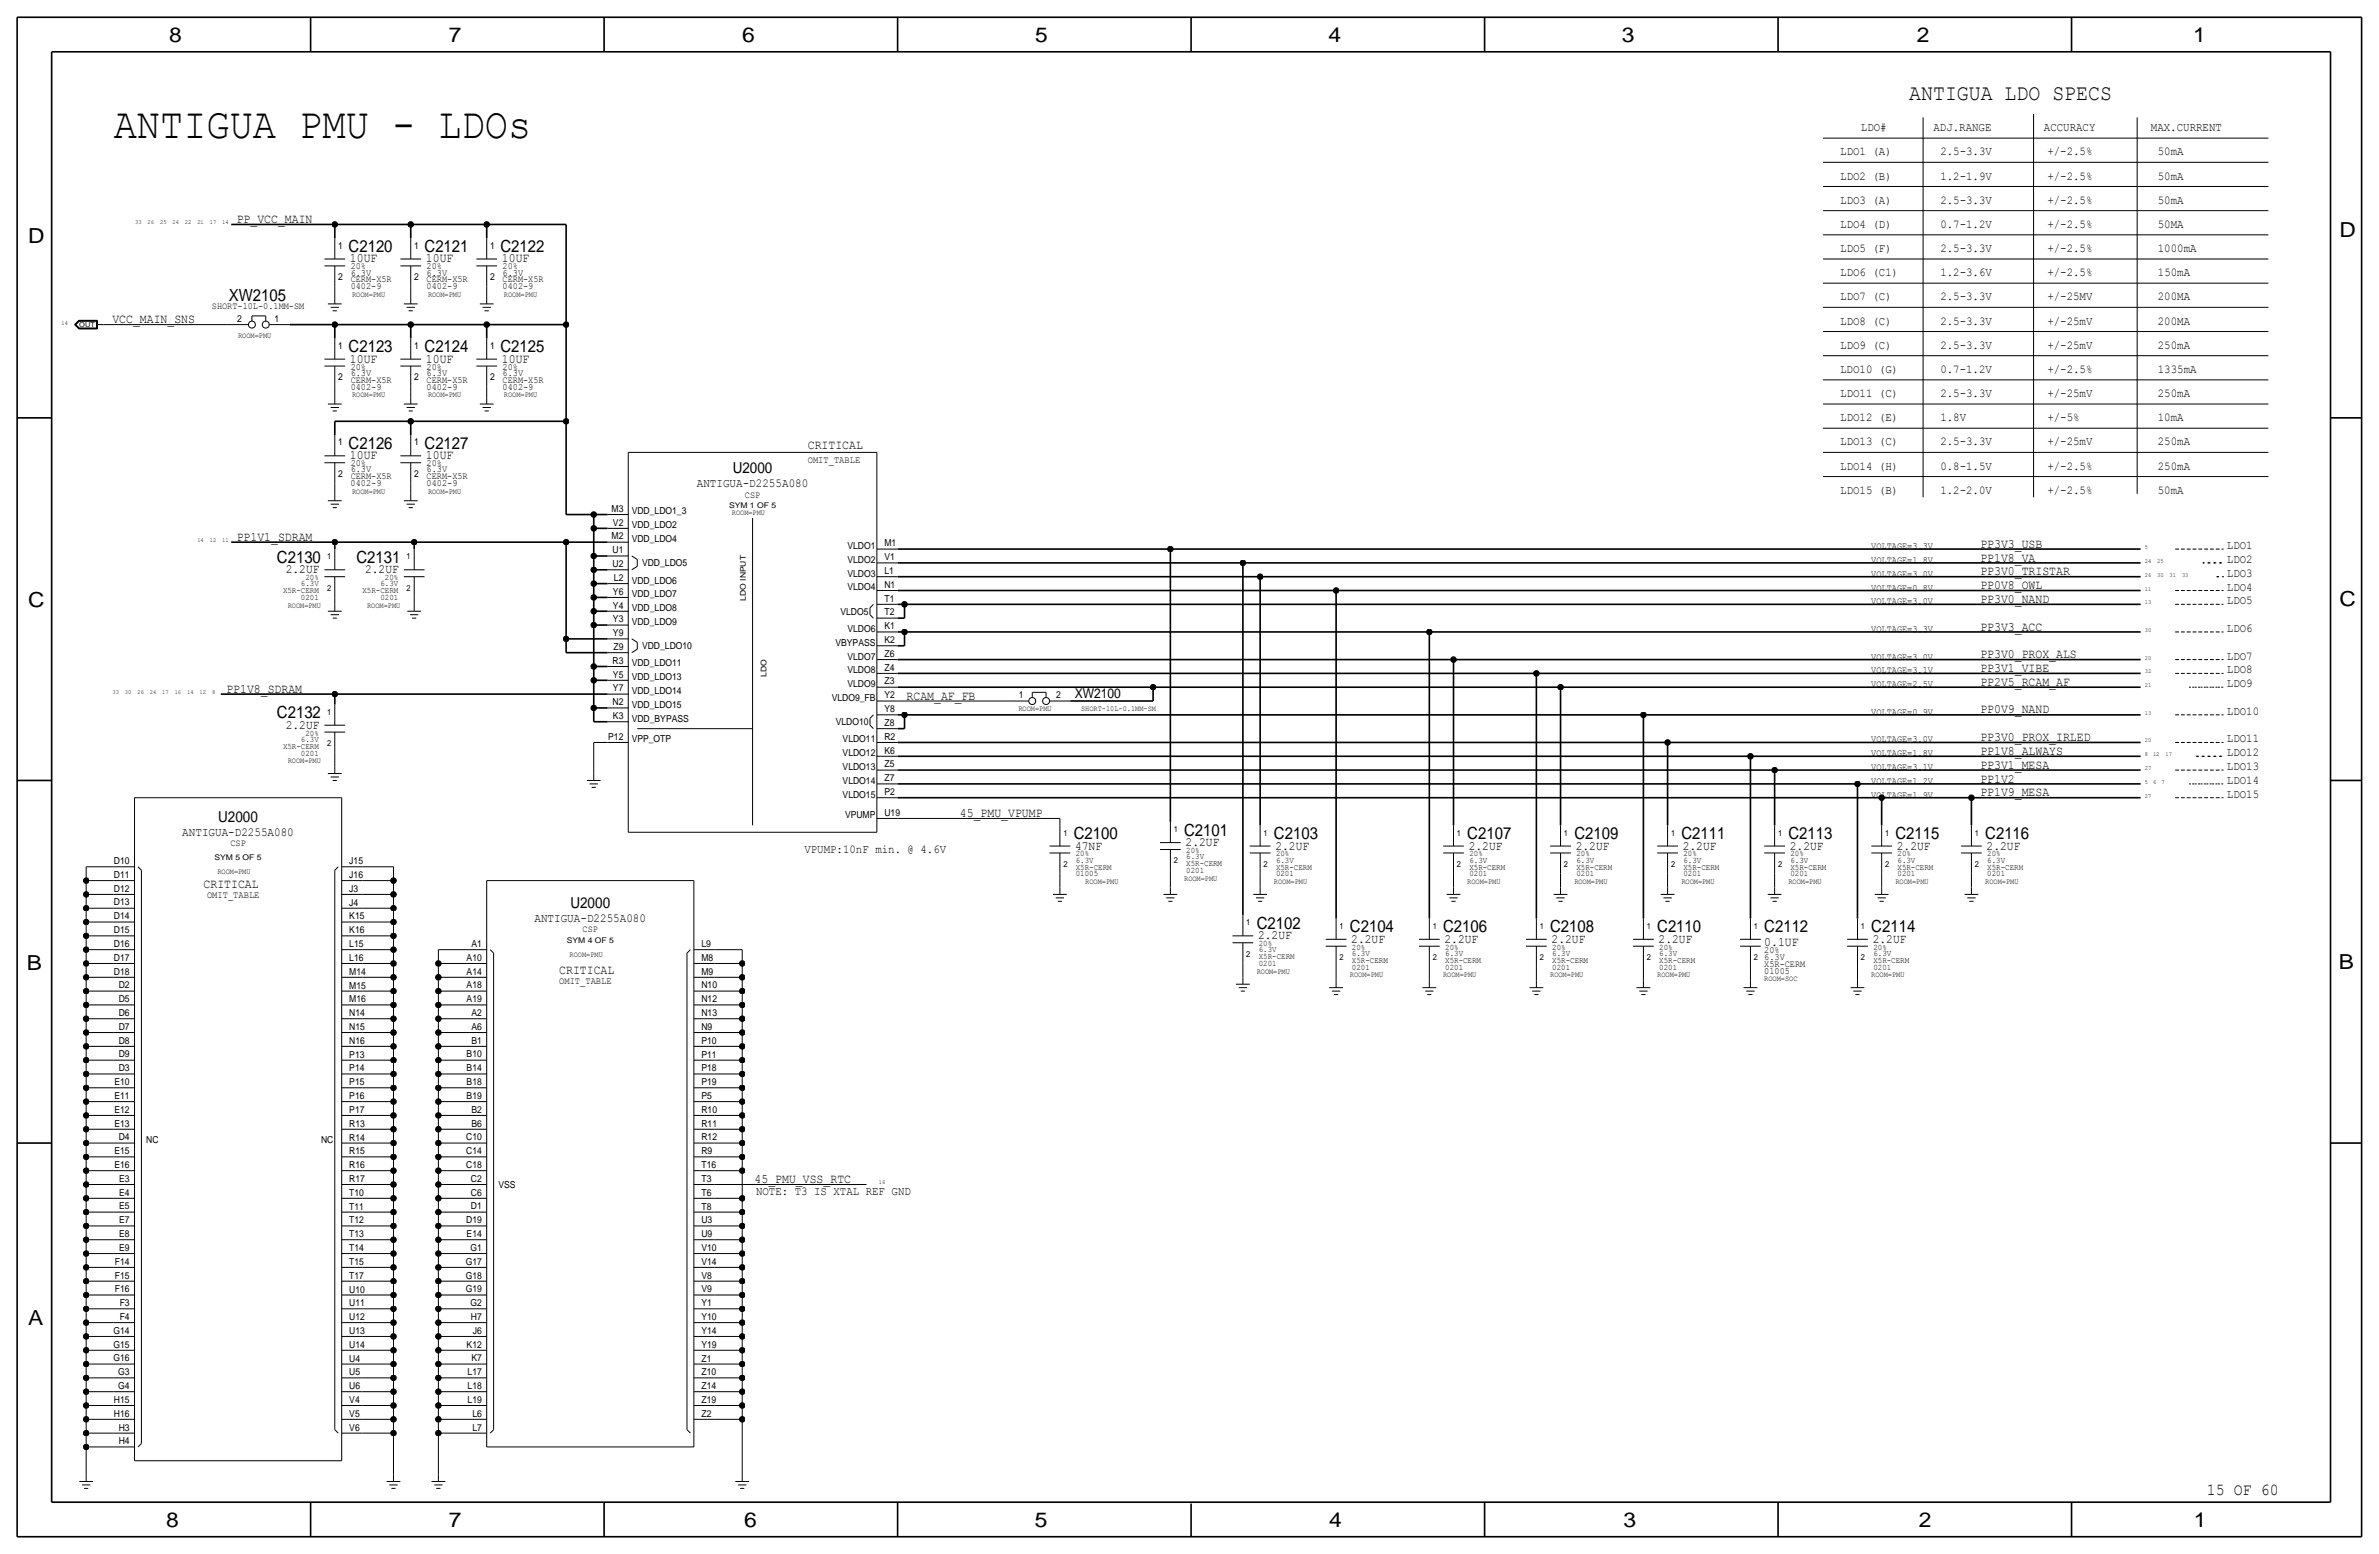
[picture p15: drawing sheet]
<svg xmlns="http://www.w3.org/2000/svg" width="875mm" height="572mm" viewBox="0 0 875 572" stroke-linecap="round" stroke-linejoin="round" font-family="sans-serif">
<defs><g id="words">
<text font-size="15.9" x="41.9" y="50.8">ANTIGUA PMU - LDOs</text>
<text font-size="8.2" x="702.3" y="36.8">ANTIGUA LDO SPECS</text>
<g font-size="7.6">
<text x="62.2" y="15.5">8</text>
<text x="165" y="15.5">7</text>
<text x="273" y="15.5">6</text>
<text x="380.7" y="15.5">5</text>
<text x="488.6" y="15.5">4</text>
<text x="596.6" y="15.5">3</text>
<text x="705.1" y="15.5">2</text>
<text x="806.7" y="15.5">1</text>
<text x="10.4" y="89.4">D</text>
<text x="860.5" y="87.1">D</text>
<text x="10.4" y="223.3">C</text>
<text x="860.5" y="222.8">C</text>
<text x="9.8" y="356.6">B</text>
<text x="860.2" y="356.4">B</text>
<text x="10.4" y="487.4">A</text>
<text x="61.2" y="561.6">8</text>
<text x="165" y="561.6">7</text>
<text x="273.8" y="561.6">6</text>
<text x="380.7" y="561.6">5</text>
<text x="488.9" y="561.6">4</text>
<text x="597.1" y="561.6">3</text>
<text x="705.8" y="561.6">2</text>
<text x="806.9" y="561.6">1</text>
</g>
<g font-size="6.2">
<text x="128.2" y="92.7">C2120</text>
<text x="156.2" y="92.7">C2121</text>
<text x="184.1" y="92.7">C2122</text>
<text x="84.1" y="110.7">XW2105</text>
<text x="128.2" y="129.5">C2123</text>
<text x="156.2" y="129.5">C2124</text>
<text x="184.1" y="129.5">C2125</text>
<text x="128.2" y="165.1">C2126</text>
<text x="156.2" y="165.1">C2127</text>
<text x="101.9" y="207">C2130</text>
<text x="131.1" y="207">C2131</text>
<text x="101.9" y="264.2">C2132</text>
<text x="394.9" y="308.6">C2100</text>
<text x="435.6" y="307.3">C2101</text>
<text x="468.6" y="308.6">C2103</text>
<text x="539.7" y="308.6">C2107</text>
<text x="579.1" y="308.6">C2109</text>
<text x="618.4" y="308.6">C2111</text>
<text x="657.8" y="308.6">C2113</text>
<text x="697.2" y="308.6">C2115</text>
<text x="730.2" y="308.6">C2116</text>
<text x="462.2" y="341.6">C2102</text>
<text x="496.5" y="342.9">C2104</text>
<text x="530.8" y="342.9">C2106</text>
<text x="570.2" y="342.9">C2108</text>
<text x="609.5" y="342.9">C2110</text>
<text x="648.9" y="342.9">C2112</text>
<text x="688.3" y="342.9">C2114</text>
<text x="811.7" y="549.7">15 OF 60</text>
</g>
<g font-size="5.6">
<text x="269.5" y="174">U2000</text>
<text x="80.3" y="302.3">U2000</text>
<text x="209.8" y="334">U2000</text>
</g>
<text font-size="5" x="395.3" y="256.5">XW2100</text>
<g font-size="4.7">
<text x="87.1" y="82.1">PP_VCC_MAIN</text>
<text x="128.7" y="96.5">10UF</text>
<text x="156.7" y="96.5">10UF</text>
<text x="184.6" y="96.5">10UF</text>
<text x="41.3" y="118.9">VCC_MAIN_SNS</text>
<text x="128.7" y="133.4">10UF</text>
<text x="156.7" y="133.4">10UF</text>
<text x="184.6" y="133.4">10UF</text>
<text x="297.1" y="165.1">CRITICAL</text>
<text x="128.7" y="168.9">10UF</text>
<text x="156.7" y="168.9">10UF</text>
<text x="87.1" y="198.9">PP1V1_SDRAM</text>
<text x="728.4" y="201.4">PP3V3_USB</text>
<text x="728.4" y="206.5">PP1V8_VA</text>
<text x="105.1" y="210.8">2.2UF</text>
<text x="134.3" y="210.8">2.2UF</text>
<text x="728.4" y="211.6">PP3V0_TRISTAR</text>
<text x="728.4" y="216.7">PP0V8_OWL</text>
<text x="728.4" y="221.7">PP3V0_NAND</text>
<text x="728.4" y="231.9">PP3V3_ACC</text>
<text x="728.4" y="242.1">PP3V0_PROX_ALS</text>
<text x="728.4" y="247.1">PP3V1_VIBE</text>
<text x="83.3" y="254.8">PP1V8_SDRAM</text>
<text x="333.4" y="257.3">RCAM_AF_FB</text>
<text x="728.4" y="252.2">PP2V5_RCAM_AF</text>
<text x="728.4" y="262.4">PP0V9_NAND</text>
<text x="105.1" y="268">2.2UF</text>
<text x="728.4" y="272.6">PP3V0_PROX_IRLED</text>
<text x="728.4" y="277.6">PP1V8_ALWAYS</text>
<text x="728.4" y="287.8">PP1V2</text>
<text x="728.4" y="282.7">PP3V1_MESA</text>
<text x="728.4" y="292.9">PP1V9_MESA</text>
<text x="353.1" y="300.5">45_PMU_VPUMP</text>
<text x="436.1" y="311.1">2.2UF</text>
<text x="395.4" y="312.4">47NF</text>
<text x="469.1" y="312.4">2.2UF</text>
<text x="540.2" y="312.4">2.2UF</text>
<text x="579.6" y="312.4">2.2UF</text>
<text x="618.9" y="312.4">2.2UF</text>
<text x="658.3" y="312.4">2.2UF</text>
<text x="697.7" y="312.4">2.2UF</text>
<text x="730.7" y="312.4">2.2UF</text>
<text x="74.9" y="326.4">CRITICAL</text>
<text x="462.7" y="345.4">2.2UF</text>
<text x="497" y="346.7">2.2UF</text>
<text x="531.3" y="346.7">2.2UF</text>
<text x="570.7" y="346.7">2.2UF</text>
<text x="610.1" y="346.7">2.2UF</text>
<text x="648.9" y="348">0.1UF</text>
<text x="688.8" y="346.7">2.2UF</text>
<text x="205.7" y="358.1">CRITICAL</text>
<text x="277.6" y="435.1">45_PMU_VSS_RTC</text>
</g>
<g font-size="4.5">
<text x="256.3" y="179.1">ANTIGUA-D2255A080</text>
<text x="67.1" y="307.3">ANTIGUA-D2255A080</text>
<text x="196.6" y="339.1">ANTIGUA-D2255A080</text>
</g>
<g font-size="4.4">
<text x="684.5" y="48.3">LDO#</text>
<text x="711.1" y="48.3">ADJ.RANGE</text>
<text x="751.8" y="48.3">ACCURACY</text>
<text x="791.2" y="48.3">MAX.CURRENT</text>
<text x="676.9" y="57.1">LDO1 (A)</text>
<text x="713.7" y="57.2">2.5-3.3V</text>
<text x="753.1" y="57.2">+/-2.5%</text>
<text x="793.7" y="57.1">50mA</text>
<text x="676.9" y="66">LDO2 (B)</text>
<text x="713.7" y="66">1.2-1.9V</text>
<text x="753.1" y="66">+/-2.5%</text>
<text x="793.7" y="66">50mA</text>
<text x="676.9" y="74.9">LDO3 (A)</text>
<text x="713.7" y="74.9">2.5-3.3V</text>
<text x="753.1" y="74.9">+/-2.5%</text>
<text x="793.7" y="74.9">50mA</text>
<text x="676.9" y="83.8">LDO4 (D)</text>
<text x="713.7" y="83.8">0.7-1.2V</text>
<text x="753.1" y="83.8">+/-2.5%</text>
<text x="793.7" y="83.8">50MA</text>
<text x="676.9" y="92.7">LDO5 (F)</text>
<text x="713.7" y="92.7">2.5-3.3V</text>
<text x="753.1" y="92.7">+/-2.5%</text>
<text x="793.7" y="92.7">1000mA</text>
<text x="676.9" y="101.6">LDO6 (C1)</text>
<text x="713.7" y="101.6">1.2-3.6V</text>
<text x="753.1" y="101.6">+/-2.5%</text>
<text x="793.7" y="101.6">150mA</text>
<text x="676.9" y="110.5">LDO7 (C)</text>
<text x="713.7" y="110.5">2.5-3.3V</text>
<text x="753.1" y="110.5">+/-25MV</text>
<text x="793.7" y="110.5">200MA</text>
<text x="676.9" y="119.4">LDO8 (C)</text>
<text x="713.7" y="119.4">2.5-3.3V</text>
<text x="753.1" y="119.4">+/-25mV</text>
<text x="793.7" y="119.4">200MA</text>
<text x="676.9" y="128.3">LDO9 (C)</text>
<text x="713.7" y="128.3">2.5-3.3V</text>
<text x="753.1" y="128.3">+/-25mV</text>
<text x="793.7" y="128.3">250mA</text>
<text x="676.9" y="137.2">LDO10 (G)</text>
<text x="713.7" y="137.2">0.7-1.2V</text>
<text x="753.1" y="137.2">+/-2.5%</text>
<text x="793.7" y="137.2">1335mA</text>
<text x="676.9" y="146">LDO11 (C)</text>
<text x="713.7" y="146">2.5-3.3V</text>
<text x="753.1" y="146">+/-25mV</text>
<text x="793.7" y="146">250mA</text>
<text x="676.9" y="154.9">LDO12 (E)</text>
<text x="713.7" y="154.9">1.8V</text>
<text x="753.1" y="154.9">+/-5%</text>
<text x="793.7" y="154.9">10mA</text>
<text x="676.9" y="163.8">LDO13 (C)</text>
<text x="713.7" y="163.8">2.5-3.3V</text>
<text x="753.1" y="163.8">+/-25mV</text>
<text x="793.7" y="163.8">250mA</text>
<text x="676.9" y="172.7">LDO14 (H)</text>
<text x="713.7" y="172.7">0.8-1.5V</text>
<text x="753.1" y="172.7">+/-2.5%</text>
<text x="793.7" y="172.7">250mA</text>
<text x="676.9" y="181.6">LDO15 (B)</text>
<text x="713.7" y="181.6">1.2-2.0V</text>
<text x="753.1" y="181.6">+/-2.5%</text>
<text x="793.7" y="181.6">50mA</text>
<text x="819.1" y="201.9">LDO1</text>
<text x="819.1" y="207">LDO2</text>
<text x="819.1" y="212.1">LDO3</text>
<text x="819.1" y="217.2">LDO4</text>
<text x="819.1" y="222.3">LDO5</text>
<text x="819.1" y="232.4">LDO6</text>
<text x="819.1" y="242.6">LDO7</text>
<text x="819.1" y="247.6">LDO8</text>
<text x="819.1" y="252.7">LDO9</text>
<text x="819.1" y="262.9">LDO10</text>
<text x="819.1" y="273.1">LDO11</text>
<text x="819.1" y="278.1">LDO12</text>
<text x="819.1" y="283.2">LDO13</text>
<text x="819.1" y="288.3">LDO14</text>
<text x="819.1" y="293.4">LDO15</text>
<text x="295.9" y="313.7">VPUMP:10nF min. @ 4.6V</text>
<text x="278.1" y="439.4">NOTE: T3 IS XTAL REF GND</text>
</g>
<g font-size="3.6">
<text x="297.1" y="170.2">OMIT_TABLE</text>
<text x="76.1" y="330.2">OMIT_TABLE</text>
<text x="205.7" y="361.9">OMIT_TABLE</text>
</g>
<g font-size="3.5">
<text x="124.4" y="91.4">1</text>
<text x="152.3" y="91.4">1</text>
<text x="180.3" y="91.4">1</text>
<text x="129" y="101.3">6.3V</text>
<text x="129" y="99.1">20%</text>
<text x="156.9" y="101.3">6.3V</text>
<text x="156.9" y="99.1">20%</text>
<text x="184.9" y="101.3">6.3V</text>
<text x="184.9" y="99.1">20%</text>
<text x="124.4" y="102.9">2</text>
<text x="129" y="106.4">0402-9</text>
<text x="129" y="103.9">CERM-X5R</text>
<text x="152.3" y="102.9">2</text>
<text x="156.9" y="106.4">0402-9</text>
<text x="156.9" y="103.9">CERM-X5R</text>
<text x="180.3" y="102.9">2</text>
<text x="184.9" y="103.9">CERM-X5R</text>
<text x="184.9" y="106.4">0402-9</text>
<text x="77.9" y="113.5">SHORT-10L-0.1MM-SM</text>
<text x="87.2" y="118.4">2</text>
<text x="100.9" y="118.4">1</text>
<text x="124.4" y="128.3">1</text>
<text x="152.3" y="128.3">1</text>
<text x="180.3" y="128.3">1</text>
<text x="129" y="135.9">20%</text>
<text x="156.9" y="135.9">20%</text>
<text x="184.9" y="135.9">20%</text>
<text x="124.4" y="139.7">2</text>
<text x="129" y="140.7">CERM-X5R</text>
<text x="129" y="138.2">6.3V</text>
<text x="129" y="143.3">0402-9</text>
<text x="152.3" y="139.7">2</text>
<text x="156.9" y="143.3">0402-9</text>
<text x="156.9" y="140.7">CERM-X5R</text>
<text x="156.9" y="138.2">6.3V</text>
<text x="180.3" y="139.7">2</text>
<text x="184.9" y="143.3">0402-9</text>
<text x="184.9" y="140.7">CERM-X5R</text>
<text x="184.9" y="138.2">6.3V</text>
<text x="124.4" y="163.8">1</text>
<text x="152.3" y="163.8">1</text>
<text x="129" y="173.7">6.3V</text>
<text x="129" y="171.5">20%</text>
<text x="156.9" y="173.7">6.3V</text>
<text x="156.9" y="171.4">20%</text>
<text x="124.4" y="175.3">2</text>
<text x="129" y="178.8">0402-9</text>
<text x="129" y="176.3">CERM-X5R</text>
<text x="152.3" y="175.3">2</text>
<text x="156.9" y="178.8">0402-9</text>
<text x="156.9" y="176.3">CERM-X5R</text>
<text x="274" y="183">CSP</text>
<text x="224.9" y="188.2">M3</text>
<text x="232.4" y="189.2">VDD_LDO1_3</text>
<text x="225.5" y="193.3">V2</text>
<text x="232.4" y="194.3">VDD_LDO2</text>
<text x="224.9" y="198.4">M2</text>
<text x="225.3" y="203.5">U1</text>
<text x="232.4" y="199.4">VDD_LDO4</text>
<text x="311.7" y="201.9">VLDO1</text>
<text x="325.3" y="200.9">M1</text>
<text x="688.3" y="201.9">VOLTAGE=3.3V</text>
<text x="225.3" y="208.5">U2</text>
<text x="236.2" y="208.3">VDD_LDO5</text>
<text x="311.7" y="207">VLDO2</text>
<text x="325.3" y="206">V1</text>
<text x="688.3" y="207">VOLTAGE=1.8V</text>
<text x="225.8" y="213.6">L2</text>
<text x="232.4" y="214.6">VDD_LDO6</text>
<text x="311.7" y="212.1">VLDO3</text>
<text x="325.3" y="211.1">L1</text>
<text x="688.3" y="212.1">VOLTAGE=3.0V</text>
<text x="225.5" y="218.7">Y6</text>
<text x="232.4" y="219.7">VDD_LDO7</text>
<text x="311.7" y="217.2">VLDO4</text>
<text x="325.3" y="216.2">N1</text>
<text x="325.3" y="221.3">T1</text>
<text x="688.3" y="217.2">VOLTAGE=0.8V</text>
<text x="225.5" y="223.8">Y4</text>
<text x="232.4" y="224.8">VDD_LDO8</text>
<text x="309.1" y="226.1">VLDO5</text>
<text x="325.3" y="226.3">T2</text>
<text x="688.3" y="222.3">VOLTAGE=3.0V</text>
<text x="225.5" y="228.9">Y3</text>
<text x="225.5" y="233.9">Y9</text>
<text x="232.4" y="229.9">VDD_LDO9</text>
<text x="311.7" y="232.4">VLDO6</text>
<text x="325.3" y="231.4">K1</text>
<text x="688.3" y="232.4">VOLTAGE=3.3V</text>
<text x="225.6" y="239">Z9</text>
<text x="236.2" y="238.8">VDD_LDO10</text>
<text x="307.3" y="237.5">VBYPASS</text>
<text x="325.3" y="236.5">K2</text>
<text x="225.3" y="244.1">R3</text>
<text x="232.4" y="245.1">VDD_LDO11</text>
<text x="311.7" y="242.6">VLDO7</text>
<text x="325.3" y="241.6">Z6</text>
<text x="688.3" y="242.6">VOLTAGE=3.0V</text>
<text x="225.5" y="249.2">Y5</text>
<text x="232.4" y="250.2">VDD_LDO13</text>
<text x="311.7" y="247.6">VLDO8</text>
<text x="325.3" y="246.6">Z4</text>
<text x="325.3" y="251.7">Z3</text>
<text x="688.3" y="247.6">VOLTAGE=3.1V</text>
<text x="225.5" y="254.3">Y7</text>
<text x="232.4" y="255.3">VDD_LDO14</text>
<text x="305.9" y="257.8">VLDO9_FB</text>
<text x="311.7" y="252.7">VLDO9</text>
<text x="325.3" y="256.8">Y2</text>
<text x="374.7" y="256.8">1</text>
<text x="388.5" y="256.8">2</text>
<text x="688.3" y="252.7">VOLTAGE=2.5V</text>
<text x="225.3" y="259.4">N2</text>
<text x="232.4" y="260.4">VDD_LDO15</text>
<text x="325.3" y="261.9">Y8</text>
<text x="688.3" y="262.9">VOLTAGE=0.9V</text>
<text x="225.5" y="264.4">K3</text>
<text x="232.4" y="265.4">VDD_BYPASS</text>
<text x="307.4" y="266.7">VLDO10</text>
<text x="325.3" y="267">Z8</text>
<text x="223.7" y="272">P12</text>
<text x="232.4" y="273.1">VPP_OTP</text>
<text x="309.9" y="273">VLDO11</text>
<text x="325.3" y="272">R2</text>
<text x="688.3" y="273">VOLTAGE=3.0V</text>
<text x="309.9" y="278.1">VLDO12</text>
<text x="325.3" y="277.1">K6</text>
<text x="688.3" y="278.1">VOLTAGE=1.8V</text>
<text x="309.9" y="283.2">VLDO13</text>
<text x="325.3" y="282.2">Z5</text>
<text x="325.3" y="287.3">Z7</text>
<text x="688.3" y="283.2">VOLTAGE=3.1V</text>
<text x="309.9" y="293.4">VLDO15</text>
<text x="309.9" y="288.3">VLDO14</text>
<text x="325.3" y="292.4">P2</text>
<text x="688.3" y="288.3">VOLTAGE=1.2V</text>
<text x="688.3" y="293.4">VOLTAGE=1.9V</text>
<text x="325.3" y="300">U19</text>
<text x="310.8" y="301">VPUMP</text>
<text x="84.7" y="311.2">CSP</text>
<text x="41.9" y="317.8">D10</text>
<text x="128.5" y="317.8">J15</text>
<text x="41.9" y="322.8">D11</text>
<text x="128.5" y="322.9">J16</text>
<text x="41.9" y="327.9">D12</text>
<text x="128.5" y="328">J3</text>
<text x="41.9" y="333">D13</text>
<text x="128.5" y="333.1">J4</text>
<text x="41.9" y="338.1">D14</text>
<text x="128.5" y="338.1">K15</text>
<text x="41.9" y="343.2">D15</text>
<text x="128.5" y="343.2">K16</text>
<text x="214.3" y="342.9">CSP</text>
<text x="41.9" y="348.2">D16</text>
<text x="41.9" y="353.3">D17</text>
<text x="128.5" y="348.3">L15</text>
<text x="128.5" y="353.4">L16</text>
<text x="171.6" y="353.3">A10</text>
<text x="173.4" y="348.2">A1</text>
<text x="258" y="348.3">L9</text>
<text x="258" y="353.4">M8</text>
<text x="648.9" y="350.5">20%</text>
<text x="648.9" y="353.1">6.3V</text>
<text x="41.9" y="358.4">D18</text>
<text x="128.5" y="358.5">M14</text>
<text x="171.6" y="358.4">A14</text>
<text x="258" y="358.4">M9</text>
<text x="648.9" y="358.1">01005</text>
<text x="648.9" y="355.6">X5R-CERM</text>
<text x="43.7" y="363.5">D2</text>
<text x="128.5" y="363.5">M15</text>
<text x="171.6" y="363.5">A18</text>
<text x="258" y="363.5">N10</text>
<text x="43.7" y="368.6">D5</text>
<text x="128.5" y="368.6">M16</text>
<text x="171.6" y="368.6">A19</text>
<text x="258" y="368.6">N12</text>
<text x="43.7" y="373.6">D6</text>
<text x="128.5" y="373.7">N14</text>
<text x="173.4" y="373.6">A2</text>
<text x="258" y="373.7">N13</text>
<text x="43.7" y="378.7">D7</text>
<text x="43.7" y="383.8">D8</text>
<text x="128.5" y="378.8">N15</text>
<text x="128.5" y="383.9">N16</text>
<text x="173.4" y="378.7">A6</text>
<text x="173.4" y="383.8">B1</text>
<text x="258" y="378.8">N9</text>
<text x="258" y="383.9">P10</text>
<text x="43.7" y="388.9">D9</text>
<text x="128.5" y="388.9">P13</text>
<text x="171.6" y="388.9">B10</text>
<text x="258" y="388.9">P11</text>
<text x="43.7" y="394">D3</text>
<text x="128.5" y="394">P14</text>
<text x="171.6" y="394">B14</text>
<text x="258" y="394">P18</text>
<text x="42.1" y="399.1">E10</text>
<text x="128.5" y="399.1">P15</text>
<text x="171.6" y="399">B18</text>
<text x="258" y="399.1">P19</text>
<text x="42.1" y="404.1">E11</text>
<text x="128.5" y="404.2">P16</text>
<text x="171.6" y="404.1">B19</text>
<text x="258" y="404.2">P5</text>
<text x="42.1" y="409.2">E12</text>
<text x="128.5" y="409.3">P17</text>
<text x="173.4" y="409.2">B2</text>
<text x="258" y="409.3">R10</text>
<text x="42.1" y="414.3">E13</text>
<text x="43.7" y="419.4">D4</text>
<text x="128.5" y="414.4">R13</text>
<text x="128.5" y="419.4">R14</text>
<text x="171.5" y="419.4">C10</text>
<text x="173.4" y="414.3">B6</text>
<text x="258" y="414.3">R11</text>
<text x="258" y="419.4">R12</text>
<text x="42.1" y="424.5">E15</text>
<text x="53.8" y="420.4">NC</text>
<text x="118.1" y="420.4">NC</text>
<text x="128.5" y="424.5">R15</text>
<text x="171.5" y="424.5">C14</text>
<text x="258" y="424.5">R9</text>
<text x="42.1" y="429.5">E16</text>
<text x="128.5" y="429.6">R16</text>
<text x="171.5" y="429.5">C18</text>
<text x="258" y="429.6">T16</text>
<text x="43.8" y="434.6">E3</text>
<text x="128.5" y="434.7">R17</text>
<text x="173.2" y="434.6">C2</text>
<text x="183.3" y="436.9">VSS</text>
<text x="258" y="434.7">T3</text>
<text x="43.8" y="439.7">E4</text>
<text x="128.5" y="439.8">T10</text>
<text x="173.2" y="439.7">C6</text>
<text x="258" y="439.7">T6</text>
<text x="43.8" y="444.8">E5</text>
<text x="43.8" y="449.9">E7</text>
<text x="128.5" y="444.8">T11</text>
<text x="128.5" y="449.9">T12</text>
<text x="171.5" y="449.9">D19</text>
<text x="173.2" y="444.8">D1</text>
<text x="258" y="444.8">T8</text>
<text x="258" y="449.9">U3</text>
<text x="43.8" y="455">E8</text>
<text x="128.5" y="455">T13</text>
<text x="171.6" y="454.9">E14</text>
<text x="258" y="455">U9</text>
<text x="43.8" y="460">E9</text>
<text x="128.5" y="460.1">T14</text>
<text x="173" y="460">G1</text>
<text x="258" y="460.1">V10</text>
<text x="42.3" y="465.1">F14</text>
<text x="128.5" y="465.2">T15</text>
<text x="171.3" y="465.1">G17</text>
<text x="258" y="465.2">V14</text>
<text x="42.3" y="470.2">F15</text>
<text x="128.5" y="470.3">T17</text>
<text x="171.3" y="470.2">G18</text>
<text x="258" y="470.2">V8</text>
<text x="42.3" y="475.3">F16</text>
<text x="128.5" y="475.3">U10</text>
<text x="171.3" y="475.3">G19</text>
<text x="258" y="475.3">V9</text>
<text x="44" y="480.4">F3</text>
<text x="44" y="485.4">F4</text>
<text x="128.5" y="480.4">U11</text>
<text x="128.5" y="485.5">U12</text>
<text x="173" y="480.3">G2</text>
<text x="173.2" y="485.4">H7</text>
<text x="258" y="480.4">Y1</text>
<text x="258" y="485.5">Y10</text>
<text x="41.7" y="490.5">G14</text>
<text x="128.5" y="490.6">U13</text>
<text x="173.9" y="490.5">J6</text>
<text x="258" y="490.6">Y14</text>
<text x="41.7" y="495.6">G15</text>
<text x="128.5" y="495.7">U14</text>
<text x="171.6" y="495.6">K12</text>
<text x="258" y="495.6">Y19</text>
<text x="41.7" y="500.7">G16</text>
<text x="128.5" y="500.7">U4</text>
<text x="173.4" y="500.7">K7</text>
<text x="258" y="500.7">Z1</text>
<text x="43.5" y="505.8">G3</text>
<text x="128.5" y="505.8">U5</text>
<text x="172" y="505.8">L17</text>
<text x="258" y="505.8">Z10</text>
<text x="41.9" y="515.9">H15</text>
<text x="43.5" y="510.8">G4</text>
<text x="128.5" y="510.9">U6</text>
<text x="128.5" y="516">V4</text>
<text x="172" y="510.8">L18</text>
<text x="172" y="515.9">L19</text>
<text x="258" y="510.9">Z14</text>
<text x="258" y="516">Z19</text>
<text x="41.9" y="521">H16</text>
<text x="128.5" y="521.1">V5</text>
<text x="173.7" y="521">L6</text>
<text x="258" y="521">Z2</text>
<text x="43.7" y="526.1">H3</text>
<text x="128.5" y="526.1">V6</text>
<text x="173.7" y="526.1">L7</text>
<text x="43.7" y="531.2">H4</text>
</g>
<g font-size="3.1">
<text x="120.3" y="205.7">1</text>
<text x="149.6" y="205.7">1</text>
<text x="110.7" y="215.6">6.3V</text>
<text x="112.3" y="213.4">20%</text>
<text x="139.9" y="215.6">6.3V</text>
<text x="141.6" y="213.4">20%</text>
<text x="104.1" y="218.2">X5R-CERM</text>
<text x="110.7" y="220.7">0201</text>
<text x="120.3" y="217.2">2</text>
<text x="133.3" y="218.2">X5R-CERM</text>
<text x="139.9" y="220.7">0201</text>
<text x="149.6" y="217.2">2</text>
<text x="120.3" y="262.9">1</text>
<text x="104.1" y="275.3">X5R-CERM</text>
<text x="110.7" y="272.8">6.3V</text>
<text x="112.3" y="270.5">20%</text>
<text x="120.3" y="274.3">2</text>
<text x="110.7" y="277.9">0201</text>
<text x="391.1" y="307.3">1</text>
<text x="431.8" y="306.1">1</text>
<text x="464.8" y="307.3">1</text>
<text x="535.9" y="307.3">1</text>
<text x="575.3" y="307.3">1</text>
<text x="614.6" y="307.3">1</text>
<text x="654" y="307.3">1</text>
<text x="693.4" y="307.3">1</text>
<text x="726.4" y="307.3">1</text>
<text x="395.7" y="315">20%</text>
<text x="395.7" y="317.2">6.3V</text>
<text x="431.8" y="317.5">2</text>
<text x="436.3" y="313.7">20%</text>
<text x="436.3" y="316">6.3V</text>
<text x="469.3" y="315">20%</text>
<text x="469.3" y="317.2">6.3V</text>
<text x="540.5" y="315">20%</text>
<text x="540.5" y="317.2">6.3V</text>
<text x="579.8" y="317.2">6.3V</text>
<text x="579.8" y="315">20%</text>
<text x="619.2" y="317.2">6.3V</text>
<text x="619.2" y="315">20%</text>
<text x="658.6" y="315">20%</text>
<text x="658.6" y="317.2">6.3V</text>
<text x="697.9" y="315">20%</text>
<text x="697.9" y="317.2">6.3V</text>
<text x="731" y="315">20%</text>
<text x="731" y="317.2">6.3V</text>
<text x="391.1" y="318.8">2</text>
<text x="395.7" y="322.3">01005</text>
<text x="395.7" y="319.8">X5R-CERM</text>
<text x="436.3" y="321.1">0201</text>
<text x="436.3" y="318.5">X5R-CERM</text>
<text x="464.8" y="318.8">2</text>
<text x="469.3" y="322.3">0201</text>
<text x="469.3" y="319.8">X5R-CERM</text>
<text x="535.9" y="318.8">2</text>
<text x="540.5" y="322.3">0201</text>
<text x="540.5" y="319.8">X5R-CERM</text>
<text x="575.3" y="318.8">2</text>
<text x="579.8" y="322.3">0201</text>
<text x="579.8" y="319.8">X5R-CERM</text>
<text x="614.6" y="318.8">2</text>
<text x="619.2" y="319.8">X5R-CERM</text>
<text x="619.2" y="322.3">0201</text>
<text x="654" y="318.8">2</text>
<text x="658.6" y="322.3">0201</text>
<text x="658.6" y="319.8">X5R-CERM</text>
<text x="693.4" y="318.8">2</text>
<text x="697.9" y="322.3">0201</text>
<text x="697.9" y="319.8">X5R-CERM</text>
<text x="726.4" y="318.8">2</text>
<text x="731" y="322.3">0201</text>
<text x="731" y="319.8">X5R-CERM</text>
<text x="458.4" y="340.4">1</text>
<text x="492.7" y="341.6">1</text>
<text x="527" y="341.6">1</text>
<text x="566.4" y="341.6">1</text>
<text x="605.7" y="341.6">1</text>
<text x="645.1" y="341.6">1</text>
<text x="684.5" y="341.6">1</text>
<text x="463" y="348">20%</text>
<text x="458.4" y="351.8">2</text>
<text x="463" y="352.8">X5R-CERM</text>
<text x="463" y="350.3">6.3V</text>
<text x="492.7" y="353.1">2</text>
<text x="497.3" y="351.5">6.3V</text>
<text x="497.3" y="349.3">20%</text>
<text x="527" y="353.1">2</text>
<text x="531.6" y="349.3">20%</text>
<text x="531.6" y="351.5">6.3V</text>
<text x="566.4" y="353.1">2</text>
<text x="570.9" y="351.5">6.3V</text>
<text x="570.9" y="349.2">20%</text>
<text x="605.7" y="353.1">2</text>
<text x="610.3" y="351.5">6.3V</text>
<text x="610.3" y="349.3">20%</text>
<text x="645.1" y="353.1">2</text>
<text x="684.5" y="353.1">2</text>
<text x="689.1" y="351.5">6.3V</text>
<text x="689.1" y="349.2">20%</text>
<text x="463" y="355.3">0201</text>
<text x="497.3" y="354.1">X5R-CERM</text>
<text x="497.3" y="356.6">0201</text>
<text x="531.6" y="354.1">X5R-CERM</text>
<text x="531.6" y="356.6">0201</text>
<text x="570.9" y="354.1">X5R-CERM</text>
<text x="570.9" y="356.6">0201</text>
<text x="610.3" y="354.1">X5R-CERM</text>
<text x="610.3" y="356.6">0201</text>
<text x="689.1" y="354.1">X5R-CERM</text>
<text x="689.1" y="356.6">0201</text>
</g>
<g font-size="2.9">
<text x="129.5" y="109.2">ROOM=PMU</text>
<text x="157.4" y="109.2">ROOM=PMU</text>
<text x="185.4" y="109.2">ROOM=PMU</text>
<text x="87.6" y="124.5">ROOM=PMU</text>
<text x="129.5" y="146">ROOM=PMU</text>
<text x="157.4" y="146">ROOM=PMU</text>
<text x="185.4" y="146">ROOM=PMU</text>
<text x="129.5" y="181.6">ROOM=PMU</text>
<text x="157.4" y="181.6">ROOM=PMU</text>
<text x="268.1" y="186.7">SYM 1 OF 5</text>
<text x="269.2" y="189.2">ROOM=PMU</text>
<text x="274.3" y="221" transform="rotate(-90 274.3 221)">LDO INPUT</text>
<text x="105.8" y="223.5">ROOM=PMU</text>
<text x="135" y="223.5">ROOM=PMU</text>
<text x="281.9" y="248.9" transform="rotate(-90 281.9 248.9)">LDO</text>
<text x="374.6" y="261.6">ROOM=PMU</text>
<text x="397.7" y="261.6">SHORT-10L-0.1MM-SM</text>
<text x="105.8" y="280.7">ROOM=PMU</text>
<text x="78.9" y="316.2">SYM 5 OF 5</text>
<text x="80" y="321.3">ROOM=PMU</text>
<text x="435.6" y="323.8">ROOM=PMU</text>
<text x="399.2" y="325.1">ROOM=PMU</text>
<text x="468.6" y="325.1">ROOM=PMU</text>
<text x="539.7" y="325.1">ROOM=PMU</text>
<text x="579.1" y="325.1">ROOM=PMU</text>
<text x="618.4" y="325.1">ROOM=PMU</text>
<text x="657.8" y="325.1">ROOM=PMU</text>
<text x="697.2" y="325.1">ROOM=PMU</text>
<text x="730.2" y="325.1">ROOM=PMU</text>
<text x="208.4" y="346.7">SYM 4 OF 5</text>
<text x="209.5" y="351.8">ROOM=PMU</text>
<text x="462.2" y="358.1">ROOM=PMU</text>
<text x="496.5" y="359.4">ROOM=PMU</text>
<text x="530.8" y="359.4">ROOM=PMU</text>
<text x="570.2" y="359.4">ROOM=PMU</text>
<text x="609.5" y="359.4">ROOM=PMU</text>
<text x="688.3" y="359.4">ROOM=PMU</text>
<text x="648.9" y="360.7">ROOM=SOC</text>
</g>
<text font-size="2.5" x="29.2" y="120.1">OUT</text>
<g font-size="2.3">
<text x="49.7" y="82.5">33</text>
<text x="54.3" y="82.5">26</text>
<text x="58.9" y="82.5">25</text>
<text x="63.4" y="82.5">24</text>
<text x="68" y="82.5">22</text>
<text x="72.6" y="82.5">21</text>
<text x="77.2" y="82.5">17</text>
<text x="81.7" y="82.5">14</text>
<text x="22.6" y="119.4">14</text>
<text x="72.6" y="199.4">14</text>
<text x="77.2" y="199.4">12</text>
<text x="81.7" y="199.4">11</text>
<text x="788.9" y="201.9">5</text>
<text x="788.9" y="207">24</text>
<text x="793.4" y="207">25</text>
<text x="788.9" y="212.1">26</text>
<text x="793.4" y="212.1">30</text>
<text x="798" y="212.1">31</text>
<text x="802.6" y="212.1">33</text>
<text x="788.9" y="217.2">11</text>
<text x="788.9" y="222.2">13</text>
<text x="788.9" y="232.4">30</text>
<text x="788.9" y="242.6">20</text>
<text x="788.9" y="247.7">32</text>
<text x="41.4" y="255.3">33</text>
<text x="46" y="255.3">30</text>
<text x="50.5" y="255.3">26</text>
<text x="55.1" y="255.3">24</text>
<text x="59.7" y="255.3">17</text>
<text x="64.3" y="255.3">16</text>
<text x="68.8" y="255.3">14</text>
<text x="73.4" y="255.3">12</text>
<text x="78" y="255.3">8</text>
<text x="788.9" y="252.7">21</text>
<text x="788.9" y="262.9">13</text>
<text x="788.9" y="273">20</text>
<text x="788.9" y="278.1">8</text>
<text x="791.9" y="278.1">12</text>
<text x="796.5" y="278.1">17</text>
<text x="788.9" y="283.2">27</text>
<text x="788.9" y="288.3">5</text>
<text x="788.9" y="293.4">27</text>
<text x="791.9" y="288.3">6</text>
<text x="795" y="288.3">7</text>
<text x="323.3" y="435.6">16</text>
</g>
</g></defs>
<g fill="none" stroke="#000" stroke-width=".6" stroke-linecap="butt">
<path d="M6.3 6.4v558.7zM6.3 6.4h862.3zM19 19.1v533.4zM19 19.1h838.2zM114.2 6.4v12.7zM222.2 6.4v12.7zM330.1 6.4v12.7zM438.1 6.4v12.7zM546.1 6.4v12.7zM654 6.4v12.7zM762 6.4v12.7zM857.2 19.1v533.4z"/>
<path d="M868.6 6.4v558.7zM85 82.6h38.1zM123.1 82.6h28zM123.1 82.6v5zM151.1 82.6h27.9zM151.1 82.6v5zM179 82.6h29.2zM179 82.6v5zM208.2 82.6v36.8zM106.6 119.4h16.5zM123.1 119.4h28zM123.1 119.4v5.1z"/>
<path d="M151.1 119.4h27.9zM151.1 119.4v5.1zM179 119.4h29.2zM179 119.4v5.1zM208.2 119.4v35.5zM6.3 153.7h12.7zM123.1 154.9v5.1zM123.1 154.9h28zM151.1 154.9h57.1zM151.1 154.9v5.1zM208.2 154.9v34.3zM857.2 153.7h11.4z"/>
<path d="M85 199.4h38.1zM123.1 199.4h29.2zM123.1 199.4v2.5zM152.3 199.4h55.9zM152.3 199.4v2.5zM208.2 199.4v35.6zM208.2 189.2h10.2zM208.2 199.4h15.3zM218.4 194.3h5.1zM218.4 189.2h5.1zM218.4 194.3v10.2zM218.4 189.2v5.1z"/>
<path d="M218.4 214.6h5.1zM218.4 209.6h5.1zM218.4 204.5h5.1zM218.4 219.7v5.1zM218.4 219.7h5.1zM218.4 214.6v5.1zM218.4 209.6v5zM218.4 204.5v5.1zM330.1 217.2h161.3zM330.1 201.9h100.4zM330.1 207h127zM330.1 212.1h133.4z"/>
<path d="M430.5 201.9h356.9zM430.5 201.9v100.4zM457.2 207h330.2zM457.2 207v129.6zM463.5 212.1v91.4zM463.5 212.1h323.9zM491.4 217.2v120.6zM491.4 217.2h296zM208.2 235v5zM208.2 235h15.3zM218.4 229.9h5.1zM218.4 229.9v15.2z"/>
<path d="M218.4 224.8v5.1zM218.4 224.8h5.1zM330.1 232.4h2.6zM330.1 222.3h2.6zM330.1 227.3h2.6zM330.1 237.5h2.6zM332.7 222.3v5zM332.7 232.4h193zM332.7 232.4v5.1zM332.7 222.3h454.7zM525.7 232.4v105.4zM525.7 232.4h261.7z"/>
<path d="M81.2 255.3h41.9zM123.1 255.3h100.4zM123.1 255.3v3.8zM208.2 240h15.3zM218.4 250.2h5.1zM218.4 245.1h5.1zM218.4 250.2v10.2zM218.4 245.1v5.1zM330.1 252.7h94zM330.1 242.6h204.5zM330.1 247.7h235zM393.7 257.8h30.4z"/>
<path d="M424.1 252.7v5.1zM424.1 252.7h149.9zM534.6 242.6v60.9zM534.6 242.6h252.8zM565.1 247.7h222.3zM565.1 247.7v90.1zM574 252.7v50.8zM574 252.7h213.4zM218.4 260.4h5.1zM218.4 260.4v5zM218.4 265.4h5.1zM330.1 273.1h283.3z"/>
<path d="M330.1 278.1h313.7zM330.1 262.9h2.6zM330.1 268h2.6zM332.7 262.9h271.8zM332.7 262.9v5.1zM604.5 262.9h182.9zM604.5 262.9v74.9zM613.4 273.1v30.4zM613.4 273.1h174zM643.8 278.1v59.7zM643.8 278.1h143.6zM6.3 287h12.7z"/>
<path d="M330.1 288.3h353.1zM330.1 283.2h322.6zM330.2 293.4h361.9zM652.7 283.2v20.3zM652.7 283.2h134.7zM683.2 288.3h104.2zM683.2 288.3v49.5zM692.1 293.4h33zM692.1 293.4v10.1zM725.1 293.4v10.1zM725.1 293.4h62.3zM857.2 287h11.4z"/>
<path d="M6.3 420.4h12.7zM857.2 420.4h11.4zM19 552.5h838.2zM114.2 552.4v12.7zM222.2 552.5v12.7zM330.1 552.5v12.7zM438.1 553v12.1zM546.1 552.5v12.7zM654 552.5v12.7zM762 552.5v12.7zM6.3 565.1h862.3z"/>
</g>
<g fill="none" stroke="#000" stroke-width=".37">
<path d="M670.5 50.8h163.8zM670.5 59.7h163.8zM707.3 43.2v139.7zM748 41.9v141zM786.1 43.2v138.4zM670.5 77.5h163.8zM670.5 68.6h163.8zM119.3 97.8h7.6zM119.3 95.3h7.6zM123.1 87.6v7.7zM123.1 97.8v7.6zM147.3 95.3h7.6z"/>
<path d="M147.3 97.8h7.6zM151.1 87.6v7.7zM151.1 97.8v7.6zM175.2 97.8h7.6zM175.2 95.3h7.6zM179 87.6v7.7zM179 97.8v7.6zM670.5 95.3h163.8zM670.5 86.4h163.8zM27.4 119.4l1.6 1.6zM27.4 119.4l1.6-1.6zM27.6 119.4l1.5 1.5z"/>
<path d="M27.6 119.4l1.5-1.5zM27.7 119.4l1.4-1.4zM27.7 119.4l1.4 1.4zM27.9 119.4l1.3 1.3zM27.9 119.4l1.3-1.3zM29 117.8h6.8zM29.1 117.9h6.6zM29.1 118h6.5zM29.2 118.1h6.3zM35.5 118.1v2.6zM35.5 119.4h2.5zM35.6 118v2.8z"/>
<path d="M35.7 117.9v3zM35.8 117.8v3.2zM38 119.4h45.8zM83.8 119.4h7.6zM92.7 116.2h5zM92.7 116.2v1.9zM97.7 116.2v1.9zM99 119.4h7.6zM120.6 111.8h5.1zM121.6 113h3.1zM122.4 114.3h1.5zM123.1 105.4v3.8z"/>
<path d="M123.1 109.2v2.6zM148.5 111.8h5.1zM149.6 113h3zM150.3 114.3h1.5zM151.1 105.4v3.8zM151.1 109.2v2.6zM176.5 111.8h5.1zM177.5 113h3zM178.3 114.3h1.5zM179 105.4v3.8zM179 109.2v2.6zM670.5 104.1h163.8z"/>
<path d="M670.5 113h163.8zM29 121h6.8zM29.1 120.9h6.6zM29.1 120.8h6.5zM29.2 120.7h6.3zM119.3 134.6h7.6zM119.3 132.1h7.6zM123.1 124.5v7.6zM123.1 134.6v7.6zM147.3 132.1h7.6zM147.3 134.6h7.6zM151.1 124.5v7.6z"/>
<path d="M151.1 134.6v7.6zM175.2 134.6h7.6zM175.2 132.1h7.6zM179 124.5v7.6zM179 134.6v7.6zM670.5 139.7h163.8zM670.5 130.8h163.8zM670.5 121.9h163.8zM120.6 148.6h5.1zM121.6 149.9h3.1zM122.4 151.1h1.5zM123.1 142.2v3.8z"/>
<path d="M123.1 146.1v2.5zM148.5 148.6h5.1zM149.6 149.9h3zM150.3 151.1h1.5zM151.1 142.2v3.8zM151.1 146.1v2.5zM176.5 148.6h5.1zM177.5 149.9h3zM178.3 151.1h1.5zM179 142.2v3.8zM179 146.1v2.5zM670.5 148.6h163.8z"/>
<path d="M670.5 157.5h163.8zM119.3 170.2h7.6zM119.3 167.6h7.6zM123.1 177.8v3.8zM123.1 160v7.6zM123.1 170.2v7.6zM147.3 167.6h7.6zM147.3 170.2h7.6zM151.1 177.8v3.8zM151.1 160v7.6zM151.1 170.2v7.6zM231.1 166.4h91.4z"/>
<path d="M231.1 166.4v139.7zM322.5 166.4v139.7zM670.5 166.4h163.8zM670.5 175.3h163.8zM120.6 184.2h5.1zM121.6 185.4h3.1zM122.4 186.7h1.5zM123.1 181.6v2.6zM148.5 184.2h5.1zM149.6 185.4h3zM150.3 186.7h1.5zM151.1 181.6v2.6z"/>
<path d="M223.5 189.2h7.6zM223.5 194.3h7.6zM223.5 199.4h7.6zM276.8 190.5v113zM119.3 209.6h7.6zM119.3 212.1h7.6zM123.1 219.7v2.6zM123.1 201.9v7.7zM123.1 212.1v7.6zM148.5 212.1h7.7zM148.5 209.6h7.7zM152.3 219.7v2.6z"/>
<path d="M152.3 201.9v7.7zM152.3 212.1v7.6zM223.5 214.6h7.6zM223.5 204.5h7.6zM223.5 209.6h7.6zM223.5 219.7h7.6zM232.4 204.5l2 1.2zM232.4 209.6l2-1.3zM234.4 205.7v2.6zM322.5 207h7.6zM322.5 212.1h7.6zM322.5 217.2h7.6z"/>
<path d="M322.5 201.9h7.6zM120.6 224.8h5.1zM121.6 226.1h3.1zM122.4 227.3h1.5zM123.1 222.3v2.5zM149.8 224.8h5.1zM150.8 226.1h3.1zM151.6 227.3h1.5zM152.3 222.3v2.5zM223.5 224.8h7.6zM223.5 229.9h7.6zM223.5 235h7.6z"/>
<path d="M232.4 235l2 1.2zM234.4 236.2v2.6zM320 223.5v2.6zM320 226.1l1.3 1.2zM321.3 222.3l-1.3 1.2zM322.5 237.5h7.6zM322.5 232.4h7.6zM322.5 227.3h7.6zM322.5 222.3h7.6zM123.1 259.1v7.6zM223.5 240h7.6zM223.5 245.1h7.6z"/>
<path d="M223.5 250.2h7.6zM223.5 255.3h7.6zM232.4 240l2-1.2zM322.5 257.8h7.6zM322.5 247.7h7.6zM322.5 252.7h7.6zM322.5 242.6h7.6zM330.1 257.8h40.7zM370.8 257.8h7.6zM379.7 254.6v1.9zM379.7 254.6h5.1zM384.8 254.6v1.9z"/>
<path d="M386 257.8h7.7zM119.3 266.7h7.6zM119.3 269.2h7.6zM123.1 276.9v5zM123.1 269.2v7.7zM218.4 273.1h5.1zM218.4 273.1v11.4zM223.5 260.4h7.6zM223.5 265.4h7.6zM223.5 273.1h7.6zM234.4 268h42.4zM320 264.2v2.5z"/>
<path d="M320 266.7l1.3 1.3zM321.3 262.9l-1.3 1.3zM322.5 278.1h7.6zM322.5 273.1h7.6zM322.5 268h7.6zM322.5 262.9h7.6zM49.5 293.4v243.8zM49.5 293.4h76.2zM120.6 284.5h5.1zM121.6 285.8h3.1zM122.4 287h1.5zM123.1 281.9v2.6z"/>
<path d="M125.7 293.4v243.8zM215.8 287h5.1zM216.9 288.3h3zM217.6 289.6h1.6zM218.4 284.5v2.5zM322.5 293.4h7.6zM322.5 288.3h7.6zM322.5 283.2h7.6zM31.7 318.8v5.1zM31.7 318.8h10.2zM41.9 318.8h7.6zM50.7 318.8l1.3 1.2z"/>
<path d="M124.4 318.8l-1.3 1.2zM125.7 318.8h7.6zM133.3 318.8h11.4zM144.7 318.8v5zM231.1 306.1h91.4zM322.5 301h7.6zM330.2 301h59.6zM386 313.7h7.7zM386 311.2h7.7zM389.8 301v2.5zM389.8 303.5v7.7zM389.8 313.7v7.6z"/>
<path d="M426.7 309.9h7.6zM426.7 312.4h7.6zM430.5 302.3v7.6zM430.5 312.4v7.6zM459.7 313.7h7.6zM459.7 311.2h7.6zM463.5 303.5v7.7zM463.5 313.7v7.6zM530.8 313.7h7.6zM530.8 311.2h7.6zM534.6 303.5v7.7zM534.6 313.7v7.6z"/>
<path d="M570.2 313.7h7.6zM570.2 311.2h7.6zM574 303.5v7.7zM574 313.7v7.6zM609.6 313.7h7.6zM609.6 311.2h7.6zM613.4 303.5v7.7zM613.4 313.7v7.6zM648.9 311.2h7.6zM648.9 313.7h7.6zM652.7 303.5v7.7zM652.7 313.7v7.6z"/>
<path d="M688.3 313.7h7.6zM688.3 311.2h7.6zM692.1 303.5v7.7zM692.1 313.7v7.6zM721.3 313.7h7.6zM721.3 311.2h7.6zM725.1 303.5v7.7zM725.1 313.7v7.6zM31.7 328.9h10.2zM31.7 339.1v5.1zM31.7 339.1h10.2zM31.7 334v5.1z"/>
<path d="M31.7 334h10.2zM31.7 328.9v5.1zM31.7 323.9v5zM31.7 323.9h10.2zM41.9 339.1h7.6zM41.9 323.9h7.6zM41.9 328.9h7.6zM41.9 334h7.6zM52 320v210.9zM123.1 320v205.8zM125.7 323.9h7.6zM125.7 328.9h7.6z"/>
<path d="M125.7 334h7.6zM125.7 339.1h7.6zM133.3 323.9h11.4zM133.3 328.9h11.4zM133.3 334h11.4zM133.3 339.1h11.4zM144.7 323.9v5zM144.7 328.9v5.1zM144.7 334v5.1zM144.7 339.1v5.1zM179 323.9h76.2zM179 323.9v208.2z"/>
<path d="M255.2 323.9v208.2zM387.3 328.9h5.1zM388.3 330.2h3.1zM389.1 331.5h1.5zM389.8 321.3v5.1zM389.8 326.4v2.5zM427.9 328.9h5.1zM429 330.2h3zM429.7 331.5h1.5zM430.5 320v6.4zM430.5 326.4v2.5zM457.2 336.6v7.6z"/>
<path d="M461 328.9h5zM462 330.2h3zM462.7 331.5h1.6zM463.5 321.3v5.1zM463.5 326.4v2.5zM491.4 337.8v7.6zM525.7 337.8v7.6zM532.1 328.9h5.1zM533.1 330.2h3zM533.9 331.5h1.5zM534.6 321.3v5.1zM534.6 326.4v2.5z"/>
<path d="M565.1 337.8v7.6zM571.5 328.9h5zM572.5 330.2h3zM573.2 331.5h1.6zM574 321.3v5.1zM574 326.4v2.5zM604.5 337.8v7.6zM610.8 328.9h5.1zM611.8 330.2h3.1zM612.6 331.5h1.5zM613.4 321.3v5.1zM613.4 326.4v2.5z"/>
<path d="M643.8 337.8v7.6zM650.2 328.9h5.1zM651.2 330.2h3.1zM652 331.5h1.5zM652.7 321.3v5.1zM652.7 326.4v2.5zM683.2 337.8v7.6zM689.6 328.9h5zM690.6 330.2h3zM691.3 331.5h1.6zM692.1 321.3v5.1zM692.1 326.4v2.5z"/>
<path d="M722.6 328.9h5.1zM723.6 330.2h3zM724.4 331.5h1.5zM725.1 321.3v5.1zM725.1 326.4v2.5zM31.7 359.4v5.1zM31.7 359.4h10.2zM31.7 354.3v5.1zM31.7 349.3v5zM31.7 354.3h10.2zM31.7 349.2h10.2zM31.7 344.2v5z"/>
<path d="M31.7 344.2h10.2zM41.9 349.2h7.6zM41.9 354.3h7.6zM41.9 359.4h7.6zM41.9 344.2h7.6zM125.7 359.4h7.6zM125.7 354.3h7.6zM125.7 349.2h7.6zM125.7 344.2h7.6zM133.3 344.2h11.4zM133.3 349.2h11.4zM133.3 354.3h11.4z"/>
<path d="M133.3 359.4h11.4zM144.7 344.2v5zM144.7 349.2v5.1zM144.7 354.3v5.1zM144.7 359.4v5.1zM161.2 359.4h10.2zM161.2 359.4v5.1zM161.2 354.3v5.1zM161.2 349.3v5zM161.2 354.3h10.2zM161.2 349.2h10.2zM171.4 354.3h7.6z"/>
<path d="M171.4 359.4h7.6zM171.4 349.2h7.6zM180.3 349.2l1.3 1.3zM181.6 350.5v175.3zM252.7 350.5v175.3zM253.9 349.2l-1.2 1.3zM255.2 349.2h7.6zM255.2 354.3h7.6zM255.2 359.4h7.6zM262.8 354.3h10.2zM262.8 359.4h10.2zM262.8 349.2h10.2z"/>
<path d="M273 349.2v5.1zM273 354.3v5.1zM273 359.4v5.1zM453.3 346.7h7.7zM453.3 344.2h7.7zM457.2 354.3v5.1zM457.2 346.7v7.6zM457.2 359.4v2.5zM487.6 348h7.7zM487.6 345.4h7.7zM491.4 355.6v5.1zM491.4 348v7.6z"/>
<path d="M521.9 345.4h7.6zM521.9 348h7.6zM525.7 355.6v5.1zM525.7 348v7.6zM561.3 348h7.6zM561.3 345.4h7.6zM565.1 355.6v5.1zM565.1 348v7.6zM600.7 348h7.6zM600.7 345.4h7.6zM604.5 355.6v5.1zM604.5 348v7.6z"/>
<path d="M640 348h7.7zM640 345.4h7.7zM643.8 355.6v5.1zM643.8 348v7.6zM679.4 348h7.6zM679.4 345.4h7.6zM683.2 355.6v5.1zM683.2 348v7.6zM31.7 379.7v5.1zM31.7 374.6v5.1zM31.7 379.7h10.2zM31.7 374.6h10.2z"/>
<path d="M31.7 369.6v5zM31.7 369.6h10.2zM31.7 364.5v5.1zM31.7 364.5h10.2zM41.9 379.7h7.6zM41.9 374.6h7.6zM41.9 364.5h7.6zM41.9 369.6h7.6zM125.7 374.6h7.6zM125.7 379.7h7.6zM125.7 364.5h7.6zM125.7 369.6h7.6z"/>
<path d="M133.3 364.5h11.4zM133.3 369.6h11.4zM133.3 374.6h11.4zM133.3 379.7h11.4zM144.7 364.5v5.1zM144.7 369.6v5zM144.7 374.6v5.1zM144.7 379.7v5.1zM161.2 379.7v5.1zM161.2 374.6v5.1zM161.2 379.7h10.2zM161.2 374.6h10.2z"/>
<path d="M161.2 369.6v5zM161.2 369.6h10.2zM161.2 364.5v5.1zM161.2 364.5h10.2zM171.4 374.6h7.6zM171.4 379.7h7.6zM171.4 364.5h7.6zM171.4 369.6h7.6zM255.2 379.7h7.6zM255.2 364.5h7.6zM255.2 369.6h7.6zM255.2 374.6h7.6z"/>
<path d="M262.8 364.5h10.2zM262.8 369.6h10.2zM262.8 374.6h10.2zM262.8 379.7h10.2zM273 364.5v5.1zM273 369.6v5zM273 374.6v5.1zM273 379.7v5.1zM454.6 362h5.1zM455.6 363.2h3.1zM456.4 364.5h1.5zM488.9 363.2h5.1z"/>
<path d="M489.9 364.5h3.1zM490.7 365.8h1.5zM491.4 360.7v2.5zM523.2 363.2h5.1zM524.2 364.5h3.1zM525 365.8h1.5zM525.7 360.7v2.5zM562.6 363.2h5zM563.6 364.5h3zM564.3 365.8h1.6zM565.1 360.7v2.5zM601.9 363.2h5.1z"/>
<path d="M602.9 364.5h3.1zM603.7 365.8h1.5zM604.5 360.7v2.5zM641.3 363.2h5.1zM642.3 364.5h3.1zM643.1 365.8h1.5zM643.8 360.7v2.5zM680.7 363.2h5.1zM681.7 364.5h3zM682.4 365.8h1.6zM683.2 360.7v2.5zM31.7 384.8h10.2z"/>
<path d="M31.7 395v5.1zM31.7 395h10.2zM31.7 389.9v5.1zM31.7 389.9h10.2zM31.7 384.8v5.1zM41.9 384.8h7.6zM41.9 389.9h7.6zM41.9 395h7.6zM125.7 384.8h7.6zM125.7 389.9h7.6zM125.7 395h7.6zM133.3 384.8h11.4z"/>
<path d="M133.3 389.9h11.4zM133.3 395h11.4zM144.7 384.8v5.1zM144.7 389.9v5.1zM144.7 395v5.1zM161.2 395v5.1zM161.2 395h10.2zM161.2 389.9v5.1zM161.2 389.9h10.2zM161.2 384.8v5.1zM161.2 384.8h10.2zM171.4 384.8h7.6z"/>
<path d="M171.4 389.9h7.6zM171.4 395h7.6zM255.2 384.8h7.6zM255.2 389.9h7.6zM255.2 395h7.6zM262.8 384.8h10.2zM262.8 389.9h10.2zM262.8 395h10.2zM273 384.8v5.1zM273 389.9v5.1zM273 395v5.1zM31.7 415.3v5.1z"/>
<path d="M31.7 415.3h10.2zM31.7 410.2v5.1zM31.7 405.1v5.1zM31.7 410.2h10.2zM31.7 405.1h10.2zM31.7 400v5.1zM31.7 400.1h10.2zM41.9 405.1h7.6zM41.9 415.3h7.6zM41.9 400.1h7.6zM41.9 410.2h7.6zM125.7 415.3h7.6z"/>
<path d="M125.7 410.2h7.6zM125.7 405.1h7.6zM125.7 400.1h7.6zM133.3 400.1h11.4zM133.3 405.1h11.4zM133.3 410.2h11.4zM133.3 415.3h11.4zM144.7 400.1v5zM144.7 405.1v5.1zM144.7 410.2v5.1zM144.7 415.3v5.1zM161.2 415.3h10.2z"/>
<path d="M161.2 415.3v5.1zM161.2 410.2v5.1zM161.2 405.1v5.1zM161.2 410.2h10.2zM161.2 405.1h10.2zM161.2 400v5.1zM161.2 400.1h10.2zM171.4 405.1h7.6zM171.4 410.2h7.6zM171.4 415.3h7.6zM171.4 400.1h7.6zM255.2 400.1h7.6z"/>
<path d="M255.2 415.3h7.6zM255.2 405.1h7.6zM255.2 410.2h7.6zM262.8 400.1h10.2zM262.8 405.1h10.2zM262.8 410.2h10.2zM262.8 415.3h10.2zM273 400.1v5zM273 405.1v5.1zM273 410.2v5.1zM273 415.3v5.1zM31.7 420.4h10.2z"/>
<path d="M31.7 435.6v5.1zM31.7 430.5v5.1zM31.7 435.6h10.2zM31.7 430.5h10.2zM31.7 425.4v5.1zM31.7 425.5h10.2zM31.7 420.4v5.1zM41.9 425.5h7.6zM41.9 430.5h7.6zM41.9 435.6h7.6zM41.9 420.4h7.6zM125.7 425.5h7.6z"/>
<path d="M125.7 430.5h7.6zM125.7 435.6h7.6zM125.7 420.4h7.6zM133.3 420.4h11.4zM133.3 425.5h11.4zM133.3 430.5h11.4zM133.3 435.6h11.4zM144.7 420.4v5.1zM144.7 425.5v5zM144.7 430.5v5.1zM144.7 435.6v5.1zM161.2 435.6v5.1z"/>
<path d="M161.2 430.5v5.1zM161.2 435.6h10.2zM161.2 430.5h10.2zM161.2 425.4v5.1zM161.2 425.5h10.2zM161.2 420.4v5.1zM161.2 420.4h10.2zM171.4 435.6h7.6zM171.4 430.5h7.6zM171.4 420.4h7.6zM171.4 425.5h7.6zM255.2 430.5h7.6z"/>
<path d="M255.2 435.6h7.6zM255.2 425.5h7.6zM255.2 420.4h7.6zM262.8 420.4h10.2zM262.8 425.5h10.2zM262.8 430.5h10.2zM262.8 435.6h55.9zM273 420.4v5.1zM273 425.4v5.1zM273 430.5v10.2zM31.7 455.9v5.1zM31.7 455.9h10.2z"/>
<path d="M31.7 450.8v5.1zM31.7 450.9h10.2zM31.7 445.8v5.1zM31.7 445.8h10.2zM31.7 440.7v5.1zM31.7 440.7h10.2zM41.9 440.7h7.6zM41.9 445.8h7.6zM41.9 455.9h7.6zM41.9 450.9h7.6zM125.7 450.9h7.6zM125.7 455.9h7.6z"/>
<path d="M125.7 440.7h7.6zM125.7 445.8h7.6zM133.3 440.7h11.4zM133.3 445.8h11.4zM133.3 450.9h11.4zM133.3 455.9h11.4zM144.7 440.7v5.1zM144.7 445.8v5.1zM144.7 450.8v5.1zM144.7 455.9v5.1zM161.2 455.9v5.1zM161.2 455.9h10.2z"/>
<path d="M161.2 450.8v5.1zM161.2 450.9h10.2zM161.2 445.8v5.1zM161.2 445.8h10.2zM161.2 440.7v5.1zM161.2 440.7h10.2zM171.4 455.9h7.6zM171.4 450.9h7.6zM171.4 445.8h7.6zM171.4 440.7h7.6zM255.2 455.9h7.6zM255.2 450.9h7.6z"/>
<path d="M255.2 445.8h7.6zM255.2 440.7h7.6zM262.8 440.7h10.2zM262.8 445.8h10.2zM262.8 450.9h10.2zM262.8 455.9h10.2zM273 440.7v5.1zM273 445.8v5.1zM273 450.8v5.1zM273 455.9v5.1zM31.7 476.2v5.1zM31.7 476.2h10.2z"/>
<path d="M31.7 471.2v5zM31.7 471.2h10.2zM31.7 466.1v5.1zM31.7 466.1h10.2zM31.7 461v5.1zM31.7 461h10.2zM41.9 476.2h7.6zM41.9 471.2h7.6zM41.9 466.1h7.6zM41.9 461h7.6zM125.7 461h7.6zM125.7 471.2h7.6z"/>
<path d="M125.7 466.1h7.6zM125.7 476.2h7.6zM133.3 461h11.4zM133.3 466.1h11.4zM133.3 471.2h11.4zM133.3 476.2h11.4zM144.7 461v5.1zM144.7 466.1v5.1zM144.7 471.2v5zM144.7 476.2v5.1zM161.2 476.2v5.1zM161.2 476.2h10.2z"/>
<path d="M161.2 471.2v5zM161.2 471.2h10.2zM161.2 466.1v5.1zM161.2 466.1h10.2zM161.2 461v5.1zM161.2 461h10.2zM171.4 476.2h7.6zM171.4 471.2h7.6zM171.4 466.1h7.6zM171.4 461h7.6zM255.2 461h7.6zM255.2 466.1h7.6z"/>
<path d="M255.2 471.2h7.6zM255.2 476.2h7.6zM262.8 461h10.2zM262.8 466.1h10.2zM262.8 471.2h10.2zM262.8 476.2h10.2zM273 461v5.1zM273 466.1v5.1zM273 471.2v5zM273 476.2v5.1zM31.7 491.5h10.2zM31.7 496.6v5z"/>
<path d="M31.7 496.6h10.2zM31.7 491.5v5.1zM31.7 486.4v5.1zM31.7 481.3v5.1zM31.7 486.4h10.2zM31.7 481.3h10.2zM41.9 496.6h7.6zM41.9 491.5h7.6zM41.9 486.4h7.6zM41.9 481.3h7.6zM125.7 481.3h7.6zM125.7 486.4h7.6z"/>
<path d="M125.7 491.5h7.6zM125.7 496.6h7.6zM133.3 481.3h11.4zM133.3 486.4h11.4zM133.3 491.5h11.4zM133.3 496.6h11.4zM144.7 481.3v5.1zM144.7 486.4v5.1zM144.7 491.5v5.1zM144.7 496.6v5zM161.2 486.4h10.2zM161.2 496.6v5z"/>
<path d="M161.2 496.6h10.2zM161.2 491.5v5.1zM161.2 491.5h10.2zM161.2 486.4v5.1zM161.2 481.3v5.1zM161.2 481.3h10.2zM171.4 496.6h7.6zM171.4 491.5h7.6zM171.4 486.4h7.6zM171.4 481.3h7.6zM255.2 496.6h7.6zM255.2 491.5h7.6z"/>
<path d="M255.2 486.4h7.6zM255.2 481.3h7.6zM262.8 481.3h10.2zM262.8 486.4h10.2zM262.8 491.5h10.2zM262.8 496.6h10.2zM273 481.3v5.1zM273 486.4v5.1zM273 491.5v5.1zM273 496.6v5zM31.7 516.9v5.1zM31.7 516.9h10.2z"/>
<path d="M31.7 511.8v5.1zM31.7 506.7v5.1zM31.7 511.8h10.2zM31.7 506.7h10.2zM31.7 501.6v5.1zM31.7 501.6h10.2zM41.9 516.9h7.6zM41.9 511.8h7.6zM41.9 506.7h7.6zM41.9 501.6h7.6zM125.7 506.7h7.6zM125.7 511.8h7.6z"/>
<path d="M125.7 516.9h7.6zM125.7 501.6h7.6zM133.3 501.6h11.4zM133.3 506.7h11.4zM133.3 511.8h11.4zM133.3 516.9h11.4zM144.7 501.6v5.1zM144.7 506.7v5.1zM144.7 511.8v5.1zM144.7 516.9v5.1zM161.2 516.9v5.1zM161.2 516.9h10.2z"/>
<path d="M161.2 511.8v5.1zM161.2 506.7v5.1zM161.2 511.8h10.2zM161.2 506.7h10.2zM161.2 501.6v5.1zM161.2 501.6h10.2zM171.4 516.9h7.6zM171.4 511.8h7.6zM171.4 506.7h7.6zM171.4 501.6h7.6zM255.2 511.8h7.6zM255.2 516.9h7.6z"/>
<path d="M255.2 506.7h7.6zM255.2 501.6h7.6zM262.8 501.6h10.2zM262.8 506.7h10.2zM262.8 511.8h10.2zM262.8 516.9h10.2zM273 501.6v5.1zM273 506.7v5.1zM273 511.8v5.1zM273 516.9v5.1zM31.7 532.1h10.2zM31.7 527.1v5z"/>
<path d="M31.7 532.1v10.2zM31.7 527h10.2zM31.7 522v5zM31.7 522h10.2zM41.9 532.1h7.6zM41.9 527h7.6zM41.9 522h7.6zM49.5 537.2h76.2zM50.7 532.1l1.3-1.2zM123.1 525.8l1.3 1.2zM125.7 522h7.6zM125.7 527h7.6z"/>
<path d="M133.3 522h11.4zM133.3 527h11.4zM144.7 522v5zM144.7 527v15.3zM161.2 527h10.2zM161.2 522v5zM161.2 527v15.3zM161.2 522h10.2zM171.4 527h7.6zM171.4 522h7.6zM179 532.1h76.2zM180.3 527l1.3-1.2z"/>
<path d="M252.7 525.8l1.2 1.2zM255.2 522h7.6zM262.8 522h10.2zM273 522v20.3zM29.2 544.8h5zM30.2 546.1h3zM30.9 547.4h1.6zM31.7 542.3v2.5zM142.2 544.8h5.1zM143.2 546.1h3.1zM144 547.4h1.5zM144.7 542.3v2.5z"/>
<path d="M158.7 544.8h5.1zM159.7 546.1h3.1zM160.5 547.4h1.5zM161.2 542.3v2.5zM270.5 544.8h5zM271.5 546.1h3zM272.2 547.4h1.6zM273 542.3v2.5z"/>
<circle cx="92.7" cy="119.4" r="1.28"/>
<circle cx="97.7" cy="119.4" r="1.28"/>
<circle cx="379.7" cy="257.8" r="1.28"/>
<circle cx="384.8" cy="257.8" r="1.28"/>
</g>
<g fill="none" stroke="#000" stroke-width=".37" stroke-dasharray=".7 1.4" stroke-linecap="butt">
<path d="M800.1 217.2h17.7zM800.1 201.9h17.7zM810.2 207h7.6zM815.3 212.1h2.5zM800.1 232.4h17.7zM800.1 222.3h17.7zM800.1 247.7h17.7zM800.1 242.6h17.7zM805.1 252.7h12.7zM800.1 273.1h17.7zM800.1 262.9h17.7zM807.7 278.1h10.1z"/>
<path d="M800.1 293.4h17.7zM800.1 283.2h17.7zM805.1 288.3h12.7z"/>
</g>
<g fill="#000" stroke="#000" stroke-width=".37">
<circle cx="123.1" cy="82.5" r="1.02"/>
<circle cx="151.1" cy="82.5" r="1.02"/>
<circle cx="179" cy="82.5" r="1.02"/>
<circle cx="123.1" cy="119.4" r="1.02"/>
<circle cx="151.1" cy="119.4" r="1.02"/>
<circle cx="179" cy="119.4" r="1.02"/>
<circle cx="208.2" cy="119.4" r="1.02"/>
<circle cx="151.1" cy="154.9" r="1.02"/>
<circle cx="208.2" cy="154.9" r="1.02"/>
<circle cx="123.1" cy="199.4" r="1.02"/>
<circle cx="152.3" cy="199.4" r="1.02"/>
<circle cx="208.2" cy="199.4" r="1.02"/>
<circle cx="218.4" cy="189.2" r="1.02"/>
<circle cx="218.4" cy="194.3" r="1.02"/>
<circle cx="218.4" cy="204.5" r="1.02"/>
<circle cx="218.4" cy="209.5" r="1.02"/>
<circle cx="218.4" cy="219.7" r="1.02"/>
<circle cx="218.4" cy="214.6" r="1.02"/>
<circle cx="430.5" cy="201.9" r="1.02"/>
<circle cx="457.2" cy="207" r="1.02"/>
<circle cx="463.5" cy="212.1" r="1.02"/>
<circle cx="491.4" cy="217.2" r="1.02"/>
<circle cx="208.2" cy="234.9" r="1.02"/>
<circle cx="218.4" cy="229.9" r="1.02"/>
<circle cx="218.4" cy="224.8" r="1.02"/>
<circle cx="332.7" cy="232.4" r="1.02"/>
<circle cx="332.7" cy="222.2" r="1.02"/>
<circle cx="525.7" cy="232.4" r="1.02"/>
<circle cx="123.1" cy="255.3" r="1.02"/>
<circle cx="218.4" cy="245.1" r="1.02"/>
<circle cx="218.4" cy="250.2" r="1.02"/>
<circle cx="424.1" cy="252.7" r="1.02"/>
<circle cx="534.6" cy="242.6" r="1.02"/>
<circle cx="565.1" cy="247.6" r="1.02"/>
<circle cx="574" cy="252.7" r="1.02"/>
<circle cx="218.4" cy="260.3" r="1.02"/>
<circle cx="332.7" cy="262.9" r="1.02"/>
<circle cx="604.5" cy="262.9" r="1.02"/>
<circle cx="613.4" cy="273" r="1.02"/>
<circle cx="643.8" cy="278.1" r="1.02"/>
<circle cx="652.7" cy="283.2" r="1.02"/>
<circle cx="683.2" cy="288.3" r="1.02"/>
<circle cx="692.1" cy="293.4" r="1.02"/>
<circle cx="725.1" cy="293.4" r="1.02"/>
<circle cx="31.7" cy="334" r="1.02"/>
<circle cx="31.7" cy="323.8" r="1.02"/>
<circle cx="31.7" cy="339.1" r="1.02"/>
<circle cx="31.7" cy="328.9" r="1.02"/>
<circle cx="144.7" cy="323.8" r="1.02"/>
<circle cx="144.7" cy="339.1" r="1.02"/>
<circle cx="144.7" cy="328.9" r="1.02"/>
<circle cx="144.7" cy="334" r="1.02"/>
<circle cx="31.7" cy="349.2" r="1.02"/>
<circle cx="31.7" cy="344.2" r="1.02"/>
<circle cx="31.7" cy="354.3" r="1.02"/>
<circle cx="31.7" cy="359.4" r="1.02"/>
<circle cx="144.7" cy="359.4" r="1.02"/>
<circle cx="144.7" cy="349.2" r="1.02"/>
<circle cx="144.7" cy="354.3" r="1.02"/>
<circle cx="144.7" cy="344.2" r="1.02"/>
<circle cx="161.2" cy="359.4" r="1.02"/>
<circle cx="161.2" cy="354.3" r="1.02"/>
<circle cx="273" cy="354.3" r="1.02"/>
<circle cx="273" cy="359.4" r="1.02"/>
<circle cx="31.7" cy="379.7" r="1.02"/>
<circle cx="31.7" cy="374.6" r="1.02"/>
<circle cx="31.7" cy="369.6" r="1.02"/>
<circle cx="31.7" cy="364.5" r="1.02"/>
<circle cx="144.7" cy="374.6" r="1.02"/>
<circle cx="144.7" cy="369.6" r="1.02"/>
<circle cx="144.7" cy="364.5" r="1.02"/>
<circle cx="144.7" cy="379.7" r="1.02"/>
<circle cx="161.2" cy="379.7" r="1.02"/>
<circle cx="161.2" cy="364.5" r="1.02"/>
<circle cx="161.2" cy="374.6" r="1.02"/>
<circle cx="161.2" cy="369.6" r="1.02"/>
<circle cx="273" cy="379.7" r="1.02"/>
<circle cx="273" cy="369.6" r="1.02"/>
<circle cx="273" cy="374.6" r="1.02"/>
<circle cx="273" cy="364.5" r="1.02"/>
<circle cx="31.7" cy="389.9" r="1.02"/>
<circle cx="31.7" cy="395" r="1.02"/>
<circle cx="31.7" cy="384.8" r="1.02"/>
<circle cx="144.7" cy="384.8" r="1.02"/>
<circle cx="144.7" cy="395" r="1.02"/>
<circle cx="144.7" cy="389.9" r="1.02"/>
<circle cx="161.2" cy="389.9" r="1.02"/>
<circle cx="161.2" cy="395" r="1.02"/>
<circle cx="161.2" cy="384.8" r="1.02"/>
<circle cx="273" cy="384.8" r="1.02"/>
<circle cx="273" cy="395" r="1.02"/>
<circle cx="273" cy="389.9" r="1.02"/>
<circle cx="31.7" cy="400" r="1.02"/>
<circle cx="31.7" cy="415.3" r="1.02"/>
<circle cx="31.7" cy="405.1" r="1.02"/>
<circle cx="31.7" cy="410.2" r="1.02"/>
<circle cx="144.7" cy="400" r="1.02"/>
<circle cx="144.7" cy="410.2" r="1.02"/>
<circle cx="144.7" cy="415.3" r="1.02"/>
<circle cx="144.7" cy="405.1" r="1.02"/>
<circle cx="161.2" cy="415.3" r="1.02"/>
<circle cx="161.2" cy="400" r="1.02"/>
<circle cx="161.2" cy="405.1" r="1.02"/>
<circle cx="161.2" cy="410.2" r="1.02"/>
<circle cx="273" cy="405.1" r="1.02"/>
<circle cx="273" cy="400" r="1.02"/>
<circle cx="273" cy="415.3" r="1.02"/>
<circle cx="273" cy="410.2" r="1.02"/>
<circle cx="31.7" cy="430.5" r="1.02"/>
<circle cx="31.7" cy="425.4" r="1.02"/>
<circle cx="31.7" cy="435.6" r="1.02"/>
<circle cx="31.7" cy="420.4" r="1.02"/>
<circle cx="144.7" cy="430.5" r="1.02"/>
<circle cx="144.7" cy="435.6" r="1.02"/>
<circle cx="144.7" cy="425.4" r="1.02"/>
<circle cx="144.7" cy="420.4" r="1.02"/>
<circle cx="161.2" cy="430.5" r="1.02"/>
<circle cx="161.2" cy="420.4" r="1.02"/>
<circle cx="161.2" cy="435.6" r="1.02"/>
<circle cx="161.2" cy="425.4" r="1.02"/>
<circle cx="273" cy="420.4" r="1.02"/>
<circle cx="273" cy="430.5" r="1.02"/>
<circle cx="273" cy="425.4" r="1.02"/>
<circle cx="31.7" cy="450.8" r="1.02"/>
<circle cx="31.7" cy="440.7" r="1.02"/>
<circle cx="31.7" cy="445.8" r="1.02"/>
<circle cx="31.7" cy="455.9" r="1.02"/>
<circle cx="144.7" cy="445.8" r="1.02"/>
<circle cx="144.7" cy="455.9" r="1.02"/>
<circle cx="144.7" cy="450.8" r="1.02"/>
<circle cx="144.7" cy="440.7" r="1.02"/>
<circle cx="161.2" cy="450.8" r="1.02"/>
<circle cx="161.2" cy="440.7" r="1.02"/>
<circle cx="161.2" cy="445.8" r="1.02"/>
<circle cx="161.2" cy="455.9" r="1.02"/>
<circle cx="273" cy="440.7" r="1.02"/>
<circle cx="273" cy="450.8" r="1.02"/>
<circle cx="273" cy="445.8" r="1.02"/>
<circle cx="273" cy="455.9" r="1.02"/>
<circle cx="31.7" cy="476.2" r="1.02"/>
<circle cx="31.7" cy="461" r="1.02"/>
<circle cx="31.7" cy="471.2" r="1.02"/>
<circle cx="31.7" cy="466.1" r="1.02"/>
<circle cx="144.7" cy="476.2" r="1.02"/>
<circle cx="144.7" cy="466.1" r="1.02"/>
<circle cx="144.7" cy="471.2" r="1.02"/>
<circle cx="144.7" cy="461" r="1.02"/>
<circle cx="161.2" cy="471.2" r="1.02"/>
<circle cx="161.2" cy="476.2" r="1.02"/>
<circle cx="161.2" cy="461" r="1.02"/>
<circle cx="161.2" cy="466.1" r="1.02"/>
<circle cx="273" cy="461" r="1.02"/>
<circle cx="273" cy="471.2" r="1.02"/>
<circle cx="273" cy="476.2" r="1.02"/>
<circle cx="273" cy="466.1" r="1.02"/>
<circle cx="31.7" cy="481.3" r="1.02"/>
<circle cx="31.7" cy="496.6" r="1.02"/>
<circle cx="31.7" cy="486.4" r="1.02"/>
<circle cx="31.7" cy="491.5" r="1.02"/>
<circle cx="144.7" cy="486.4" r="1.02"/>
<circle cx="144.7" cy="491.5" r="1.02"/>
<circle cx="144.7" cy="481.3" r="1.02"/>
<circle cx="144.7" cy="496.6" r="1.02"/>
<circle cx="161.2" cy="491.5" r="1.02"/>
<circle cx="161.2" cy="481.3" r="1.02"/>
<circle cx="161.2" cy="496.6" r="1.02"/>
<circle cx="161.2" cy="486.4" r="1.02"/>
<circle cx="273" cy="496.6" r="1.02"/>
<circle cx="273" cy="481.3" r="1.02"/>
<circle cx="273" cy="491.5" r="1.02"/>
<circle cx="273" cy="486.4" r="1.02"/>
<circle cx="31.7" cy="511.8" r="1.02"/>
<circle cx="31.7" cy="501.6" r="1.02"/>
<circle cx="31.7" cy="506.7" r="1.02"/>
<circle cx="31.7" cy="516.9" r="1.02"/>
<circle cx="144.7" cy="506.7" r="1.02"/>
<circle cx="144.7" cy="511.8" r="1.02"/>
<circle cx="144.7" cy="501.6" r="1.02"/>
<circle cx="144.7" cy="516.9" r="1.02"/>
<circle cx="161.2" cy="501.6" r="1.02"/>
<circle cx="161.2" cy="506.7" r="1.02"/>
<circle cx="161.2" cy="511.8" r="1.02"/>
<circle cx="161.2" cy="516.9" r="1.02"/>
<circle cx="273" cy="501.6" r="1.02"/>
<circle cx="273" cy="506.7" r="1.02"/>
<circle cx="273" cy="516.9" r="1.02"/>
<circle cx="273" cy="511.8" r="1.02"/>
<circle cx="31.7" cy="527" r="1.02"/>
<circle cx="31.7" cy="532.1" r="1.02"/>
<circle cx="31.7" cy="522" r="1.02"/>
<circle cx="144.7" cy="527" r="1.02"/>
<circle cx="144.7" cy="522" r="1.02"/>
<circle cx="161.2" cy="527" r="1.02"/>
<circle cx="161.2" cy="522" r="1.02"/>
<circle cx="273" cy="522" r="1.02"/>
</g>
<use href="#words"/>
</svg>
